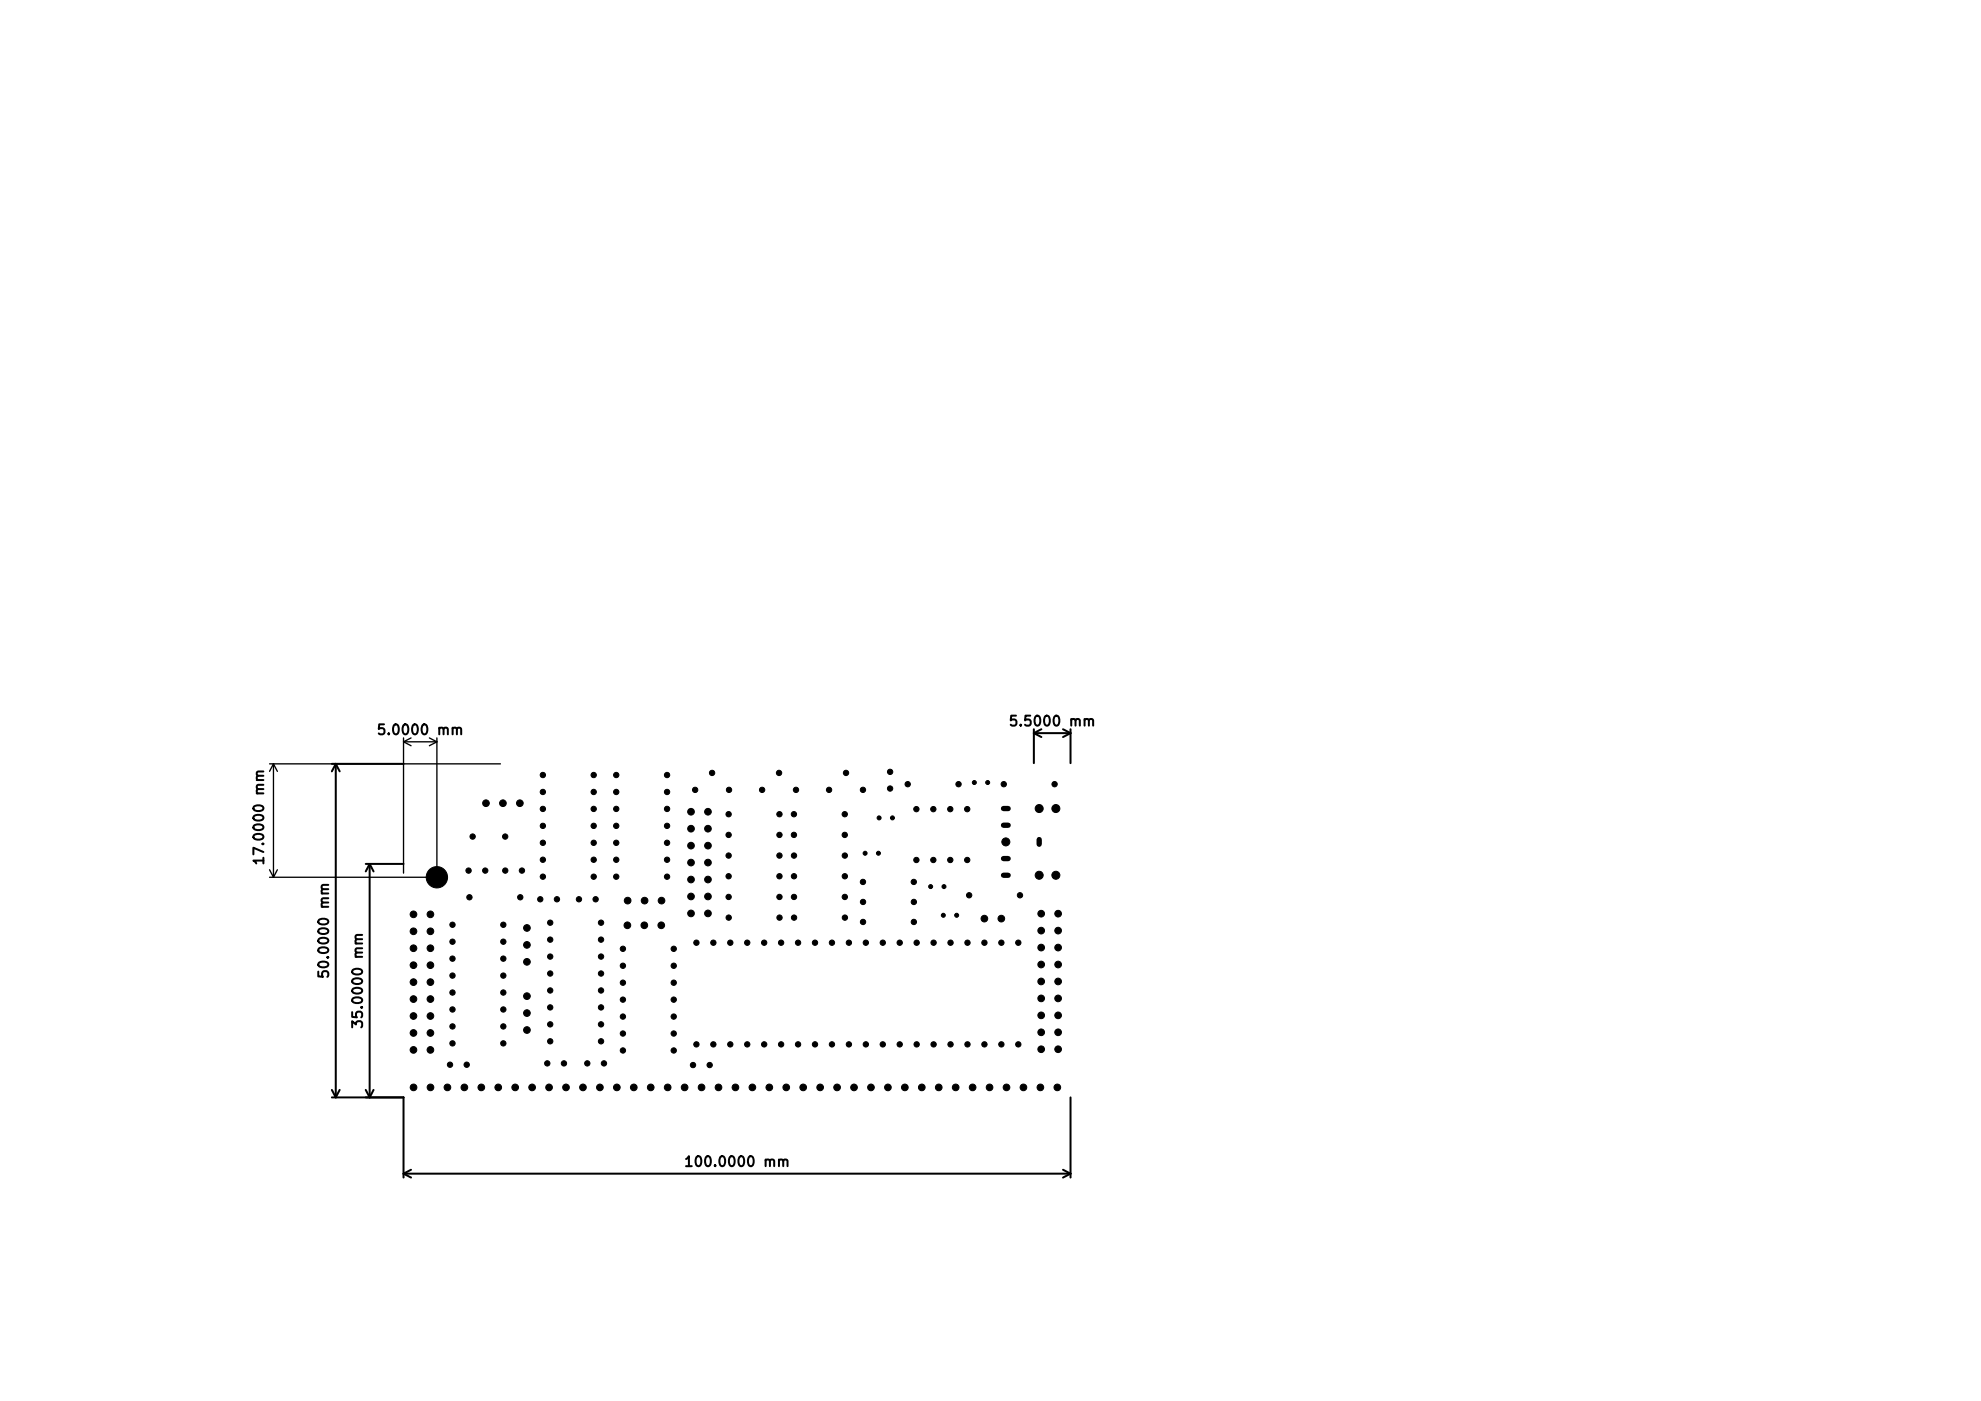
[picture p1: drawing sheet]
<svg xmlns="http://www.w3.org/2000/svg" width="297mm" height="210mm" viewBox="0 0 297 210" stroke-linecap="round" stroke-linejoin="round" font-family="sans-serif">
<defs><g id="words">
<g font-size="1.5">
<text x="56.4" y="110.5">5.0000 mm</text>
<text x="151.1" y="109.2">5.5000 mm</text>
<text x="39.9" y="129.9" transform="rotate(-90 39.9 129.9)">17.0000 mm</text>
<text x="49.7" y="146.9" transform="rotate(-90 49.7 146.9)">50.0000 mm</text>
<text x="54.8" y="154.4" transform="rotate(-90 54.8 154.4)">35.0000 mm</text>
<text x="102.4" y="175.3">100.0000 mm</text>
</g>
</g></defs>
<g fill="none" stroke="#000" stroke-width=".3">
<path d="M49.8 114.5h10.7M50.3 114.5v50M50.3 114.5l.6 1.1M50.3 114.5l-.5 1.1M155 109.3v5.1M155 109.9h5.5M155 109.9l1.1 .6M156.1 109.3l-1.1 .6M159.4 109.3l1.1 .6M160.5 109.3v5.1M160.5 109.9l-1.1 .6M54.8 129.5h5.7"/>
<path d="M55.4 129.5v35M55.4 129.5l.6 1.1M55.4 129.5l-.6 1.1M49.8 164.5h10.7v12M49.8 163.4l.5 1.1M50.9 163.4l-.6 1.1M54.8 163.4l.6 1.1M56 163.4l-.6 1.1M60.5 175.9h100M60.5 175.9l1.1 .6M61.6 175.3l-1.1 .6M159.4 175.3l1.1 .6"/>
<path d="M160.5 164.5v12M160.5 175.9l-1.1 .6"/>
</g>
<g fill="none" stroke="#000" stroke-width=".2">
<path d="M40.4 114.5h34.6M41 114.5v17M41 114.5l.6 1.1M41 114.5l-.6 1.1M60.5 110.6v20.3M60.5 111.2h5M60.5 111.2l1.1 .6M61.6 110.6l-1.1 .6M64.4 110.6l1.1 .6M65.5 110.6v20.4M65.5 111.2l-1.1 .6M40.4 130.4l.6 1.1"/>
<path d="M40.4 131.5h24.6M41.6 130.4l-.6 1.1"/>
</g>
<g fill="#000" stroke="#000" stroke-width=".15">
<circle cx="81.4" cy="118.7" r=".4"/>
<circle cx="81.4" cy="116.2" r=".4"/>
<circle cx="89" cy="118.7" r=".4"/>
<circle cx="89" cy="116.2" r=".4"/>
<circle cx="92.4" cy="118.7" r=".4"/>
<circle cx="92.4" cy="116.2" r=".4"/>
<circle cx="100" cy="118.7" r=".4"/>
<circle cx="100" cy="116.2" r=".4"/>
<circle cx="104.2" cy="118.4" r=".4"/>
<circle cx="106.8" cy="115.9" r=".4"/>
<circle cx="109.3" cy="118.4" r=".4"/>
<circle cx="114.3" cy="118.4" r=".4"/>
<circle cx="116.8" cy="115.9" r=".4"/>
<circle cx="119.3" cy="118.4" r=".4"/>
<circle cx="124.3" cy="118.4" r=".4"/>
<circle cx="126.8" cy="115.9" r=".4"/>
<circle cx="129.4" cy="118.4" r=".4"/>
<circle cx="133.4" cy="118.2" r=".4"/>
<circle cx="133.5" cy="115.7" r=".4"/>
<circle cx="136.1" cy="117.5" r=".4"/>
<circle cx="143.7" cy="117.5" r=".4"/>
<circle cx="146.1" cy="117.3" r=".3"/>
<circle cx="148.1" cy="117.3" r=".3"/>
<circle cx="150.5" cy="117.5" r=".4"/>
<circle cx="158.1" cy="117.5" r=".4"/>
<circle cx="62" cy="137.1" r=".5"/>
<circle cx="62" cy="139.6" r=".5"/>
<circle cx="64.5" cy="139.6" r=".5"/>
<circle cx="64.5" cy="137.1" r=".5"/>
<circle cx="65.5" cy="131.5" r="1.6"/>
<circle cx="67.8" cy="138.6" r=".4"/>
<circle cx="70.2" cy="130.5" r=".4"/>
<circle cx="70.4" cy="134.5" r=".4"/>
<circle cx="70.9" cy="125.4" r=".4"/>
<circle cx="72.7" cy="130.5" r=".4"/>
<circle cx="72.9" cy="120.4" r=".5"/>
<circle cx="75.4" cy="120.4" r=".5"/>
<circle cx="75.5" cy="138.6" r=".4"/>
<circle cx="75.7" cy="125.4" r=".4"/>
<circle cx="75.7" cy="130.5" r=".4"/>
<circle cx="77.9" cy="120.4" r=".5"/>
<circle cx="78" cy="134.5" r=".4"/>
<circle cx="78.2" cy="130.5" r=".4"/>
<circle cx="79" cy="139.1" r=".5"/>
<circle cx="81" cy="134.8" r=".4"/>
<circle cx="81.4" cy="128.9" r=".4"/>
<circle cx="81.4" cy="131.4" r=".4"/>
<circle cx="81.4" cy="121.3" r=".4"/>
<circle cx="81.4" cy="123.8" r=".4"/>
<circle cx="81.4" cy="126.3" r=".4"/>
<circle cx="82.5" cy="138.3" r=".4"/>
<circle cx="83.5" cy="134.8" r=".4"/>
<circle cx="86.8" cy="134.8" r=".4"/>
<circle cx="89" cy="131.4" r=".4"/>
<circle cx="89" cy="128.9" r=".4"/>
<circle cx="89" cy="126.3" r=".4"/>
<circle cx="89" cy="121.3" r=".4"/>
<circle cx="89" cy="123.8" r=".4"/>
<circle cx="89.3" cy="134.8" r=".4"/>
<circle cx="90.1" cy="138.3" r=".4"/>
<circle cx="92.4" cy="131.4" r=".4"/>
<circle cx="92.4" cy="128.9" r=".4"/>
<circle cx="92.4" cy="123.8" r=".4"/>
<circle cx="92.4" cy="126.3" r=".4"/>
<circle cx="92.4" cy="121.3" r=".4"/>
<circle cx="94.1" cy="138.7" r=".5"/>
<circle cx="94.1" cy="135" r=".5"/>
<circle cx="96.6" cy="138.7" r=".5"/>
<circle cx="96.6" cy="135" r=".5"/>
<circle cx="99.1" cy="138.7" r=".5"/>
<circle cx="99.2" cy="135" r=".5"/>
<circle cx="100" cy="131.4" r=".4"/>
<circle cx="100" cy="128.9" r=".4"/>
<circle cx="100" cy="123.8" r=".4"/>
<circle cx="100" cy="121.3" r=".4"/>
<circle cx="100" cy="126.3" r=".4"/>
<circle cx="103.6" cy="121.7" r=".5"/>
<circle cx="103.6" cy="124.2" r=".5"/>
<circle cx="103.6" cy="131.8" r=".5"/>
<circle cx="103.6" cy="129.3" r=".5"/>
<circle cx="103.6" cy="136.9" r=".5"/>
<circle cx="103.6" cy="134.4" r=".5"/>
<circle cx="103.6" cy="126.8" r=".5"/>
<circle cx="106.1" cy="121.7" r=".5"/>
<circle cx="106.1" cy="124.2" r=".5"/>
<circle cx="106.1" cy="131.8" r=".5"/>
<circle cx="106.1" cy="136.9" r=".5"/>
<circle cx="106.1" cy="129.3" r=".5"/>
<circle cx="106.1" cy="134.4" r=".5"/>
<circle cx="106.1" cy="126.8" r=".5"/>
<circle cx="109.2" cy="125.2" r=".4"/>
<circle cx="109.2" cy="131.4" r=".4"/>
<circle cx="109.2" cy="128.2" r=".4"/>
<circle cx="109.2" cy="134.5" r=".4"/>
<circle cx="109.2" cy="122.1" r=".4"/>
<circle cx="109.2" cy="137.5" r=".4"/>
<circle cx="116.9" cy="125.2" r=".4"/>
<circle cx="116.9" cy="131.4" r=".4"/>
<circle cx="116.9" cy="128.2" r=".4"/>
<circle cx="116.9" cy="134.5" r=".4"/>
<circle cx="116.9" cy="122.1" r=".4"/>
<circle cx="116.9" cy="137.5" r=".4"/>
<circle cx="119" cy="125.2" r=".4"/>
<circle cx="119" cy="122.1" r=".4"/>
<circle cx="119" cy="131.4" r=".4"/>
<circle cx="119" cy="134.5" r=".4"/>
<circle cx="119" cy="128.2" r=".4"/>
<circle cx="119" cy="137.5" r=".4"/>
<circle cx="126.6" cy="125.2" r=".4"/>
<circle cx="126.6" cy="122.1" r=".4"/>
<circle cx="126.7" cy="134.5" r=".4"/>
<circle cx="126.7" cy="131.4" r=".4"/>
<circle cx="126.7" cy="128.2" r=".4"/>
<circle cx="126.7" cy="137.5" r=".4"/>
<circle cx="129.4" cy="132.2" r=".4"/>
<circle cx="129.4" cy="135.2" r=".4"/>
<circle cx="129.4" cy="138.2" r=".4"/>
<circle cx="129.7" cy="127.9" r=".3"/>
<circle cx="131.7" cy="127.9" r=".3"/>
<circle cx="131.8" cy="122.6" r=".3"/>
<circle cx="133.8" cy="122.6" r=".3"/>
<circle cx="137" cy="132.2" r=".4"/>
<circle cx="137" cy="135.2" r=".4"/>
<circle cx="137" cy="138.2" r=".4"/>
<circle cx="137.4" cy="121.3" r=".4"/>
<circle cx="137.4" cy="128.9" r=".4"/>
<circle cx="139.5" cy="132.9" r=".3"/>
<circle cx="139.9" cy="121.3" r=".4"/>
<circle cx="139.9" cy="128.9" r=".4"/>
<circle cx="141.4" cy="137.2" r=".3"/>
<circle cx="141.5" cy="132.9" r=".3"/>
<circle cx="142.5" cy="121.3" r=".4"/>
<circle cx="142.5" cy="128.9" r=".4"/>
<circle cx="143.4" cy="137.2" r=".3"/>
<circle cx="145" cy="121.3" r=".4"/>
<circle cx="145" cy="128.9" r=".4"/>
<circle cx="145.3" cy="134.2" r=".4"/>
<circle cx="147.6" cy="137.7" r=".5"/>
<circle cx="150.1" cy="137.7" r=".5"/>
<circle cx="150.8" cy="126.2" r=".6"/>
<circle cx="152.9" cy="134.2" r=".4"/>
<circle cx="155.8" cy="121.2" r=".6"/>
<circle cx="155.8" cy="131.2" r=".6"/>
<circle cx="156.1" cy="139.5" r=".5"/>
<circle cx="156.1" cy="137" r=".5"/>
<circle cx="158.3" cy="121.2" r=".6"/>
<circle cx="158.3" cy="131.2" r=".6"/>
<circle cx="158.6" cy="137" r=".5"/>
<circle cx="158.6" cy="139.5" r=".5"/>
<circle cx="62" cy="149.8" r=".5"/>
<circle cx="62" cy="144.7" r=".5"/>
<circle cx="62" cy="154.8" r=".5"/>
<circle cx="62" cy="147.2" r=".5"/>
<circle cx="62" cy="157.4" r=".5"/>
<circle cx="62" cy="152.3" r=".5"/>
<circle cx="62" cy="142.1" r=".5"/>
<circle cx="64.5" cy="147.2" r=".5"/>
<circle cx="64.5" cy="144.7" r=".5"/>
<circle cx="64.5" cy="149.8" r=".5"/>
<circle cx="64.5" cy="154.8" r=".5"/>
<circle cx="64.5" cy="152.3" r=".5"/>
<circle cx="64.5" cy="157.4" r=".5"/>
<circle cx="64.5" cy="142.1" r=".5"/>
<circle cx="67.5" cy="159.6" r=".4"/>
<circle cx="67.8" cy="148.8" r=".4"/>
<circle cx="67.8" cy="143.7" r=".4"/>
<circle cx="67.8" cy="146.2" r=".4"/>
<circle cx="67.8" cy="141.2" r=".4"/>
<circle cx="67.8" cy="151.3" r=".4"/>
<circle cx="67.8" cy="156.4" r=".4"/>
<circle cx="67.8" cy="153.9" r=".4"/>
<circle cx="70" cy="159.6" r=".4"/>
<circle cx="75.5" cy="148.8" r=".4"/>
<circle cx="75.5" cy="141.2" r=".4"/>
<circle cx="75.5" cy="156.4" r=".4"/>
<circle cx="75.5" cy="146.2" r=".4"/>
<circle cx="75.5" cy="153.9" r=".4"/>
<circle cx="75.5" cy="151.3" r=".4"/>
<circle cx="75.5" cy="143.7" r=".4"/>
<circle cx="79" cy="141.6" r=".5"/>
<circle cx="79" cy="144.2" r=".5"/>
<circle cx="79" cy="149.3" r=".5"/>
<circle cx="79" cy="154.4" r=".5"/>
<circle cx="79" cy="151.9" r=".5"/>
<circle cx="82.1" cy="159.4" r=".4"/>
<circle cx="82.5" cy="153.6" r=".4"/>
<circle cx="82.5" cy="140.9" r=".4"/>
<circle cx="82.5" cy="145.9" r=".4"/>
<circle cx="82.5" cy="148.5" r=".4"/>
<circle cx="82.5" cy="143.4" r=".4"/>
<circle cx="82.5" cy="151" r=".4"/>
<circle cx="82.5" cy="156.1" r=".4"/>
<circle cx="84.5" cy="159.4" r=".4"/>
<circle cx="88.1" cy="159.4" r=".4"/>
<circle cx="90.1" cy="148.5" r=".4"/>
<circle cx="90.1" cy="153.6" r=".4"/>
<circle cx="90.1" cy="145.9" r=".4"/>
<circle cx="90.1" cy="151" r=".4"/>
<circle cx="90.1" cy="156.1" r=".4"/>
<circle cx="90.1" cy="143.4" r=".4"/>
<circle cx="90.1" cy="140.9" r=".4"/>
<circle cx="90.5" cy="159.4" r=".4"/>
<circle cx="93.4" cy="142.2" r=".4"/>
<circle cx="93.4" cy="152.4" r=".4"/>
<circle cx="93.4" cy="149.8" r=".4"/>
<circle cx="93.4" cy="154.9" r=".4"/>
<circle cx="93.4" cy="144.8" r=".4"/>
<circle cx="93.4" cy="147.3" r=".4"/>
<circle cx="93.4" cy="157.5" r=".4"/>
<circle cx="101" cy="154.9" r=".4"/>
<circle cx="101" cy="144.8" r=".4"/>
<circle cx="101" cy="147.3" r=".4"/>
<circle cx="101" cy="149.8" r=".4"/>
<circle cx="101" cy="142.2" r=".4"/>
<circle cx="101" cy="157.5" r=".4"/>
<circle cx="101" cy="152.4" r=".4"/>
<circle cx="103.9" cy="159.7" r=".4"/>
<circle cx="104.4" cy="156.6" r=".4"/>
<circle cx="104.4" cy="141.3" r=".4"/>
<circle cx="106.4" cy="159.7" r=".4"/>
<circle cx="106.9" cy="156.6" r=".4"/>
<circle cx="106.9" cy="141.3" r=".4"/>
<circle cx="109.5" cy="141.3" r=".4"/>
<circle cx="109.5" cy="156.6" r=".4"/>
<circle cx="112" cy="156.6" r=".4"/>
<circle cx="112" cy="141.3" r=".4"/>
<circle cx="114.6" cy="141.3" r=".4"/>
<circle cx="114.6" cy="156.6" r=".4"/>
<circle cx="117.1" cy="141.3" r=".4"/>
<circle cx="117.1" cy="156.6" r=".4"/>
<circle cx="119.6" cy="156.6" r=".4"/>
<circle cx="119.6" cy="141.3" r=".4"/>
<circle cx="122.2" cy="141.3" r=".4"/>
<circle cx="122.2" cy="156.6" r=".4"/>
<circle cx="124.7" cy="156.6" r=".4"/>
<circle cx="124.7" cy="141.3" r=".4"/>
<circle cx="127.3" cy="156.6" r=".4"/>
<circle cx="127.3" cy="141.3" r=".4"/>
<circle cx="129.8" cy="141.3" r=".4"/>
<circle cx="129.8" cy="156.6" r=".4"/>
<circle cx="132.3" cy="156.6" r=".4"/>
<circle cx="132.3" cy="141.3" r=".4"/>
<circle cx="134.9" cy="156.6" r=".4"/>
<circle cx="134.9" cy="141.3" r=".4"/>
<circle cx="137.4" cy="156.6" r=".4"/>
<circle cx="137.4" cy="141.3" r=".4"/>
<circle cx="140" cy="156.6" r=".4"/>
<circle cx="140" cy="141.3" r=".4"/>
<circle cx="142.5" cy="141.3" r=".4"/>
<circle cx="142.5" cy="156.6" r=".4"/>
<circle cx="145" cy="156.6" r=".4"/>
<circle cx="145" cy="141.3" r=".4"/>
<circle cx="147.6" cy="141.3" r=".4"/>
<circle cx="147.6" cy="156.6" r=".4"/>
<circle cx="150.1" cy="156.6" r=".4"/>
<circle cx="150.1" cy="141.3" r=".4"/>
<circle cx="152.7" cy="156.6" r=".4"/>
<circle cx="152.7" cy="141.3" r=".4"/>
<circle cx="156.1" cy="149.7" r=".5"/>
<circle cx="156.1" cy="142" r=".5"/>
<circle cx="156.1" cy="154.7" r=".5"/>
<circle cx="156.1" cy="157.3" r=".5"/>
<circle cx="156.1" cy="144.6" r=".5"/>
<circle cx="156.1" cy="152.2" r=".5"/>
<circle cx="156.1" cy="147.1" r=".5"/>
<circle cx="158.6" cy="142" r=".5"/>
<circle cx="158.6" cy="144.6" r=".5"/>
<circle cx="158.6" cy="147.1" r=".5"/>
<circle cx="158.6" cy="149.7" r=".5"/>
<circle cx="158.6" cy="157.3" r=".5"/>
<circle cx="158.6" cy="152.2" r=".5"/>
<circle cx="158.6" cy="154.7" r=".5"/>
<circle cx="62" cy="163" r=".5"/>
<circle cx="64.5" cy="163" r=".5"/>
<circle cx="67.1" cy="163" r=".5"/>
<circle cx="69.6" cy="163" r=".5"/>
<circle cx="72.2" cy="163" r=".5"/>
<circle cx="74.7" cy="163" r=".5"/>
<circle cx="77.2" cy="163" r=".5"/>
<circle cx="79.8" cy="163" r=".5"/>
<circle cx="82.3" cy="163" r=".5"/>
<circle cx="84.9" cy="163" r=".5"/>
<circle cx="87.4" cy="163" r=".5"/>
<circle cx="89.9" cy="163" r=".5"/>
<circle cx="92.5" cy="163" r=".5"/>
<circle cx="95" cy="163" r=".5"/>
<circle cx="97.6" cy="163" r=".5"/>
<circle cx="100.1" cy="163" r=".5"/>
<circle cx="102.6" cy="163" r=".5"/>
<circle cx="105.2" cy="163" r=".5"/>
<circle cx="107.7" cy="163" r=".5"/>
<circle cx="110.3" cy="163" r=".5"/>
<circle cx="112.8" cy="163" r=".5"/>
<circle cx="115.3" cy="163" r=".5"/>
<circle cx="117.9" cy="163" r=".5"/>
<circle cx="120.4" cy="163" r=".5"/>
<circle cx="123" cy="163" r=".5"/>
<circle cx="125.5" cy="163" r=".5"/>
<circle cx="128" cy="163" r=".5"/>
<circle cx="130.6" cy="163" r=".5"/>
<circle cx="133.1" cy="163" r=".5"/>
<circle cx="135.7" cy="163" r=".5"/>
<circle cx="138.2" cy="163" r=".5"/>
<circle cx="140.7" cy="163" r=".5"/>
<circle cx="143.3" cy="163" r=".5"/>
<circle cx="145.8" cy="163" r=".5"/>
<circle cx="148.4" cy="163" r=".5"/>
<circle cx="150.9" cy="163" r=".5"/>
<circle cx="153.4" cy="163" r=".5"/>
<circle cx="156" cy="163" r=".5"/>
<circle cx="158.5" cy="163" r=".5"/>
</g>
<path d="M150.5 131.2h.6M150.5 128.7h.6M150.5 121.2h.6M150.5 123.7h.6M155.8 125.9v.7" fill="none" stroke="#000" stroke-width=".8"/>
<use href="#words"/>
</svg>
